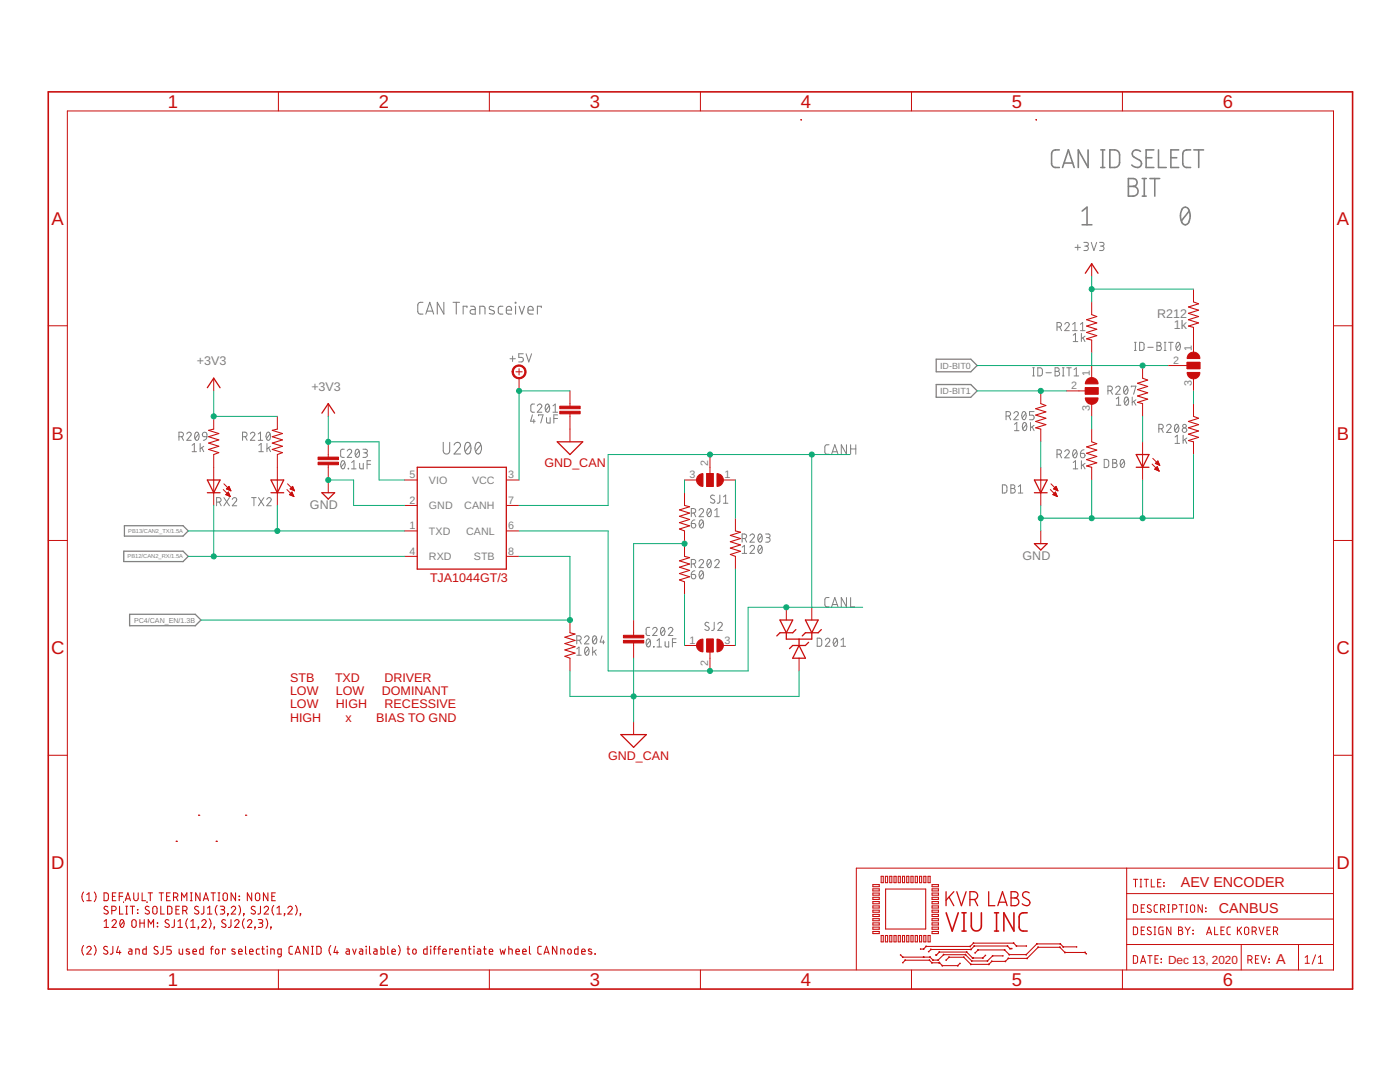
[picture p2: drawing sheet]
<svg xmlns="http://www.w3.org/2000/svg" width="279mm" height="216mm" viewBox="0 0 279 216" stroke-linecap="round" stroke-linejoin="round" font-family="sans-serif">
<defs><g id="words">
<g font-size="3.7" fill="#c90d0c">
<text x="33.5" y="21.5">1</text>
<text x="75.6" y="21.5">2</text>
<text x="117.7" y="21.5">3</text>
<text x="159.8" y="21.5">4</text>
<text x="201.9" y="21.5">5</text>
<text x="244.1" y="21.5">6</text>
<text x="10.3" y="44.9">A</text>
<text x="266.8" y="44.9">A</text>
<text x="10.3" y="87.7">B</text>
<text x="266.8" y="87.7">B</text>
<text x="10.2" y="130.6">C</text>
<text x="266.7" y="130.6">C</text>
<text x="10.2" y="173.4">D</text>
<text x="266.7" y="173.4">D</text>
<text x="33.5" y="196.7">1</text>
<text x="75.6" y="196.7">2</text>
<text x="117.7" y="196.7">3</text>
<text x="159.8" y="196.7">4</text>
<text x="201.9" y="196.7">5</text>
<text x="244.1" y="196.7">6</text>
</g>
<g font-size="2.9" fill="#c90d0c">
<text x="235.7" y="177">AEV ENCODER</text>
<text x="243.3" y="182.1">CANBUS</text>
<text x="254.7" y="192.3">A</text>
</g>
<g font-size="2.5" fill="#808080">
<text x="231" y="63.5">R212</text>
<text x="234.3" y="65.7">1k</text>
<text x="39.3" y="72.9">+3V3</text>
<text x="62.1" y="78">+3V3</text>
<text x="61.9" y="101.5">GND</text>
<text x="204.1" y="111.7">GND</text>
</g>
<g font-size="2.5" fill="#c90d0c">
<text x="108.7" y="93.2">GND_CAN</text>
<text x="85.8" y="116.1">TJA1044GT/3</text>
<text x="57.9" y="136">STB</text>
<text x="66.9" y="136">TXD</text>
<text x="76.7" y="136">DRIVER</text>
<text x="57.9" y="138.7">LOW</text>
<text x="57.9" y="141.4">LOW</text>
<text x="67" y="138.7">LOW</text>
<text x="67" y="141.4">HIGH</text>
<text x="76.2" y="138.7">DOMINANT</text>
<text x="76.8" y="141.4">RECESSIVE</text>
<text x="57.9" y="144">HIGH</text>
<text x="69" y="144">x</text>
<text x="75.1" y="144">BIAS TO GND</text>
<text x="121.4" y="151.6">GND_CAN</text>
</g>
<text font-size="2.3" fill="#c90d0c" x="233.1" y="192.3">Dec 13, 2020</text>
<g font-size="2.1" fill="#808080">
<text x="237.8" y="70" transform="rotate(-90 237.8 70)">1</text>
<text x="213.8" y="77.7">2</text>
<text x="217.5" y="75.1" transform="rotate(-90 217.5 75.1)">1</text>
<text x="234.1" y="72.6">2</text>
<text x="237.8" y="77" transform="rotate(-90 237.8 77)">3</text>
<text x="217.5" y="82.1" transform="rotate(-90 217.5 82.1)">3</text>
<text x="81.7" y="95.4">5</text>
<text x="101.4" y="95.4">3</text>
<text x="137.6" y="95.4">3</text>
<text x="141.3" y="92.9" transform="rotate(-90 141.3 92.9)">2</text>
<text x="144.6" y="95.4">1</text>
<text x="81.7" y="100.5">2</text>
<text x="85.6" y="101.6">GND</text>
<text x="85.6" y="96.5">VIO</text>
<text x="92.7" y="101.6">CANH</text>
<text x="94.2" y="96.5">VCC</text>
<text x="101.4" y="100.5">7</text>
<text x="81.7" y="105.6">1</text>
<text x="85.6" y="106.7">TXD</text>
<text x="93" y="106.7">CANL</text>
<text x="101.4" y="105.6">6</text>
<text x="81.7" y="110.7">4</text>
<text x="85.6" y="111.8">RXD</text>
<text x="94.6" y="111.8">STB</text>
<text x="101.4" y="110.7">8</text>
<text x="137.6" y="128.4">1</text>
<text x="144.6" y="128.4">3</text>
<text x="141.3" y="132.9" transform="rotate(-90 141.3 132.9)">2</text>
</g>
<g font-size="1.8" fill="#808080">
<text x="187.6" y="73.6">ID-BIT0</text>
<text x="187.6" y="78.6">ID-BIT1</text>
</g>
<text font-size="1.4" fill="#808080" x="26.7" y="124.2">PC4/CAN_EN/1.3B</text>
<g font-size="1.1" fill="#808080">
<text x="25.6" y="106.3">PB13/CAN2_TX/1.5A</text>
<text x="25.5" y="111.4">PB12/CAN2_RX/1.5A</text>
</g>
</g></defs>
<g fill="none" stroke="#808080" stroke-width=".2">
<path d="M214.5 49.4h1.1M215.1 48.8v1.1M216.3 48.4h.6a.37 .37 0 0 1 .3 .3 .37 .37 0 0 1-.3 .4h-.4M216.8 49.1a.44 .44 0 0 1 .4 .5 .44 .44 0 0 1-.4 .4h-.5M217.8 48.4l.5 1.6 .6-1.6M219.4 48.4h.6a.37 .37 0 0 1 .3 .3 .37 .37 0 0 1-.3 .4h-.4M219.9 49.1a.44 .44 0 0 1 .4 .5 .44 .44 0 0 1-.4 .4h-.5M101.8 71.6h1M102.3 71v1.1M104.4 70.6h-.9v.7h.6a.46 .46 0 0 1 .3 .5 .46 .46 0 0 1-.3 .4h-.6M105 70.6l.5 1.6 .6-1.6M206.1 75h.3"/>
<path d="M206.1 73.4h.3M206.3 73.4v1.6M207.1 73.4l.8 .1a1.33 1.33 0 0 1 .1 1.2l-.3 .3h-.6zM208.7 74.4h1.1M210.6 73.4h.4a.36 .36 0 0 1 .4 .3 .36 .36 0 0 1-.4 .4 .46 .46 0 0 1 .5 .5 .46 .46 0 0 1-.5 .4h-.4zM210.6 74.1h.4M210.9 65.3h.5a.46 .46 0 0 0 .5-.5 .46 .46 0 0 0-.5-.5h-.5v1.7M211.5 65.3l.4 .7M212 75h.4M212 73.4h.4M212.2 73.4v1.6M212.5 64.7a.45 .45 0 0 1 .6-.3 .45 .45 0 0 1 .2 .7l-.8 .9h.9"/>
<path d="M212.9 73.4h.9M213.3 73.4v1.6M214.1 66h.9M214.1 64.7l.4-.4v1.7M214.2 66.9l.4-.4v1.7M214.2 68.2h.9M214.4 75h.9M214.4 73.7l.4-.3v1.6M215.6 66h.9M215.6 64.7l.5-.4v1.7M215.8 66.5v1.7M216.1 67.4l.4 .8"/>
<path d="M216.5 67.1l-.7 .5M221.1 78h.5a.46 .46 0 0 0 .4-.5 .46 .46 0 0 0-.4-.5h-.5v1.7M221.6 78l.4 .7M222.7 77.4a.45 .45 0 0 1 .6-.3 .45 .45 0 0 1 .1 .7l-.7 .9h.9M222.8 79.6l.4-.4v1.7M224.4 77.2l.3-.2a.95 .95 0 0 1 0 1.7 1.06 1.06 0 0 1-.3-1.5zM224.6 79.3l.2-.1a.95 .95 0 0 1 0 1.7 1.04 1.04 0 0 1-.2-1.6zM225 77.4l-.7 .9M225.1 79.6l-.7 .9M225.8 77.2v-.2h.9l-.5 1.7M226 79.2v1.7M226.4 69.9h.4"/>
<path d="M226.4 68.3h.4M226.6 68.3v1.6M226.7 79.8l-.7 .5M227.4 68.3h.6l.3 .3v1.1l-.3 .2h-.6zM229.1 69.3h1M230.9 68.3h.5a.36 .36 0 0 1 .3 .4 .36 .36 0 0 1-.3 .3 .46 .46 0 0 1 .4 .5 .46 .46 0 0 1-.4 .4h-.5zM230.9 69h.5M232.3 69.9h.4M232.3 68.3h.4M232.5 68.3v1.6M233.2 68.3h.9M233.7 68.3v1.6"/>
<path d="M234.9 68.4l.2-.1a.95 .95 0 0 1 0 1.6 1 1 0 0 1-.2-1.5zM235.5 68.7l-.7 .9M35.7 87.1h.5a.46 .46 0 0 0 .4-.4 .46 .46 0 0 0-.4-.5h-.5v1.7M36.3 87.1l.3 .8M37.3 86.6a.44 .44 0 0 1 .6-.3 .44 .44 0 0 1 .1 .7l-.7 .9h.9M38.3 88.9l.5-.4v1.6M38.3 90.1h.9M39 86.3l.3-.1a.97 .97 0 0 1 0 1.7 1.02 1.02 0 0 1-.3-1.6zM39.6 86.6l-.7 .9M39.9 88.5v1.6M40.3 89.3l.4 .8M40.5 86.4l.4-.2 .3 .2 .1 .7-.8-.1-.1-.3z"/>
<path d="M40.7 89l-.8 .6M41.3 87.1l-.1 .5-.6 .3M44.7 99.3l1.1 1.6M45.8 99.3l-1.1 1.6M46.4 99.7a.44 .44 0 0 1 .6-.4 .44 .44 0 0 1 .1 .7l-.7 .9h.8M48.4 87.1h.5a.46 .46 0 0 0 .4-.4 .46 .46 0 0 0-.4-.5h-.5v1.7M49 87.1l.3 .8M50 86.6a.44 .44 0 0 1 .6-.3 .44 .44 0 0 1 .1 .7l-.7 .9h.9M50.2 99.3h.9M50.7 99.3v1.6M51.5 87.9h.9M51.5 86.6l.5-.4v1.7"/>
<path d="M51.6 99.3l1.1 1.6M51.6 90.1h1M51.6 88.9l.5-.4v1.6M52.7 99.3l-1.1 1.6M53.2 99.7a.44 .44 0 0 1 .7-.4 .44 .44 0 0 1 .1 .7l-.8 .9h.9M53.3 88.5v1.6M53.3 86.3l.3-.1a.97 .97 0 0 1 0 1.7 1.02 1.02 0 0 1-.3-1.6zM53.6 89.3l.4 .8M53.9 86.6l-.7 .9M54 89l-.7 .6M68.2 92l.2-.1a.95 .95 0 0 1 0 1.7 1.06 1.06 0 0 1-.2-1.6zM68.7 89.6l-.5 .1-.2 .3v1l.3 .3h.4"/>
<path d="M68.8 92.3l-.7 .9M69.3 90a.44 .44 0 0 1 .6-.4 .44 .44 0 0 1 .2 .8l-.8 .9h.9M69.5 93.5l.1 .1zM70.2 93.6h.9M70.2 92.3l.4-.4v1.7M71.1 89.7l.2-.1a.97 .97 0 0 1 0 1.7 1.02 1.02 0 0 1-.2-1.6zM71.7 90l-.7 .9M71.8 92.5v.9l.3 .2h.4v-1.1M72.4 89.6h.6a.36 .36 0 0 1 .3 .4 .36 .36 0 0 1-.3 .4h-.4M72.9 90.4a.46 .46 0 0 1 .4 .4 .46 .46 0 0 1-.4 .5h-.5M73.3 92.6h.7M74 91.9h-.7v1.7"/>
<path d="M106.3 82.8l-.4 1.3h.9M106.5 83.7v.7M106.7 80.6h-.5l-.3 .4 .1 1 .2 .2 .5 .1M107.2 81a.44 .44 0 0 1 .7-.4 .44 .44 0 0 1 .1 .7l-.8 1h.9M107.5 83v-.2h.9l-.5 1.6M109 80.7l.2-.1a.95 .95 0 0 1 0 1.7 1.04 1.04 0 0 1-.2-1.6zM109.1 83.3v.9l.2 .2h.5v-1.1M109.6 81l-.7 .9M110.4 82.3h.9M110.4 81l.4-.4v1.7M110.5 83.5h.8M111.3 82.8h-.8v1.6"/>
<path d="M142.6 98.9a.41 .41 0 0 0-.6-.1 .41 .41 0 0 0 0 .7l.5 .2a.41 .41 0 0 1 0 .7 .41 .41 0 0 1-.6-.1l-.1-.1M143.7 98.8l-.1 1.4-.5 .2M144.4 99.1l.4-.3v1.6M165.5 88.8h-.6l-.3 .4 .1 1.2 .2 .2h.6M166 90.6l.6-1.8 .6 1.8M166.1 90.1h1M168.9 88.8v1.8l-1-1.8v1.8M169.8 88.8v1.8M169.8 89.6h1M170.8 88.8v1.8M200 96.8h.7l.2 .2 .1 .9-.3 .4-.7 .1zM200.8 83h.4a.44 .44 0 0 0 .5-.4 .44 .44 0 0 0-.5-.5h-.4v1.7"/>
<path d="M201.3 83l.4 .8M201.7 96.8h.5a.36 .36 0 0 1 .3 .3 .36 .36 0 0 1-.3 .4 .46 .46 0 0 1 .4 .4 .46 .46 0 0 1-.4 .5h-.5zM201.7 97.5h.5M202.3 82.5a.45 .45 0 0 1 .7-.4 .45 .45 0 0 1 .1 .7l-.8 1h.9M202.5 84.7l.4-.4v1.6M202.5 85.9h.9M203.2 98.4h.9M203.2 97.1l.5-.3v1.6M204.1 82.2l.3-.1a.97 .97 0 0 1 0 1.7 1.03 1.03 0 0 1-.3-1.6zM204.2 84.4l.3-.1a.97 .97 0 0 1 0 1.6 1.02 1.02 0 0 1-.3-1.5zM204.7 82.5l-.7 .9M204.9 84.7l-.8 .9"/>
<path d="M205.7 84.3v1.6M206 85.2l.4 .7M206.4 82.1h-.9v.7h.5a.46 .46 0 0 1 .4 .5 .46 .46 0 0 1-.4 .5h-.5M206.4 84.9l-.7 .5M210.9 90.6h.5a.44 .44 0 0 0 .5-.4 .44 .44 0 0 0-.5-.5h-.5v1.7M211.5 90.6l.4 .8M212.5 90.1a.45 .45 0 0 1 .6-.3 .45 .45 0 0 1 .2 .7l-.8 .9h.9M214.2 92.3l.4-.4v1.7M214.2 93.6h.9M214.3 89.9l.2-.2a.95 .95 0 0 1 0 1.7 1 1 0 0 1-.2-1.5zM214.9 90.1l-.8 .9M215.6 90.5h.6a.45 .45 0 0 1 .3 .5 .45 .45 0 0 1-.5 .4 .45 .45 0 0 1-.4-.5z"/>
<path d="M215.8 91.9v1.7M216.1 92.8l.4 .8M216.3 89.7l-.4 .2-.3 .6M216.5 92.5l-.7 .5M220.4 91.7h.6l.2 .2 .1 .9-.3 .5h-.6zM222.1 91.7h.4a.36 .36 0 0 1 .4 .3 .36 .36 0 0 1-.4 .4 .46 .46 0 0 1 .4 .4 .46 .46 0 0 1-.4 .5h-.4zM222.1 92.4h.4M222.8 80.9h.9M223.8 91.8l.2-.1a.95 .95 0 0 1 0 1.6 1.06 1.06 0 0 1-.2-1.5zM224.3 92l-.7 .9M226.3 80.1l.4 .8M231.3 85.6h.4a.44 .44 0 0 0 .5-.5 .44 .44 0 0 0-.5-.4h-.4v1.6"/>
<path d="M231.8 85.6l.4 .7M232.8 85a.44 .44 0 0 1 .6-.3 .44 .44 0 0 1 .2 .7l-.8 .9h.9M234.5 87.2l.4-.4v1.7M234.5 88.5h.9M234.6 84.8l.2-.1a.95 .95 0 0 1 0 1.6 1.06 1.06 0 0 1-.2-1.5zM235.2 85l-.7 .9M236.1 86.8v1.7M236.4 87.7l.5 .8M236.9 87.4l-.8 .5M43.2 100.2h.5a.44 .44 0 0 0 .4-.5 .44 .44 0 0 0-.4-.4h-.5v1.6M43.8 100.2l.3 .7M138 104.5h.5a.45 .45 0 0 1 .4 .5 .45 .45 0 0 1-.5 .4 .45 .45 0 0 1-.4-.5z"/>
<path d="M138 114.6h.5a.45 .45 0 0 1 .4 .5 .45 .45 0 0 1-.5 .4 .45 .45 0 0 1-.4-.4zM138 102.4h.4a.46 .46 0 0 0 .5-.5 .46 .46 0 0 0-.5-.4h-.4v1.6M138 112.5h.4a.44 .44 0 0 0 .5-.4 .44 .44 0 0 0-.5-.5h-.4v1.7M138.5 102.4l.4 .7M138.5 112.5l.4 .8M138.7 103.7l-.6 .3-.1 .5M138.7 113.9l-.6 .3-.1 .4M139.5 101.8a.44 .44 0 0 1 .6-.3 .44 .44 0 0 1 .2 .7l-.8 .9h.9M139.5 112a.44 .44 0 0 1 .6-.4 .44 .44 0 0 1 .2 .8l-.8 .9h.9M139.7 103.8l.3-.1a.97 .97 0 0 1 0 1.7 1.03 1.03 0 0 1-.3-1.6zM139.7 114l.3-.1a.95 .95 0 0 1 0 1.6 1 1 0 0 1-.3-1.5zM140.3 104.1l-.7 .9"/>
<path d="M140.3 114.3l-.7 .8M141.3 101.6l.2-.1a.97 .97 0 0 1 0 1.6 1.02 1.02 0 0 1-.2-1.5zM141.3 111.7l.2-.1a.97 .97 0 0 1 0 1.7 1.03 1.03 0 0 1-.2-1.6zM141.9 101.8l-.7 .9M141.9 112l-.7 .9M142.6 112a.44 .44 0 0 1 .7-.3 .44 .44 0 0 1 .1 .7l-.8 .9h.9M142.6 103.1h.9M142.6 101.8l.5-.3v1.6M144.4 100.4h.9M148.1 107.5h.5a.46 .46 0 0 0 .4-.5 .46 .46 0 0 0-.4-.4h-.5v1.6M148.1 109.2l.5-.4v1.6M148.1 110.4h.9"/>
<path d="M148.7 107.5l.3 .7M149.7 109.2a.45 .45 0 0 1 .6-.4 .45 .45 0 0 1 .2 .7l-.8 .9h.9M149.7 106.9a.44 .44 0 0 1 .6-.3 .44 .44 0 0 1 .1 .7l-.7 .9h.9M151.4 106.7l.3-.1a.97 .97 0 0 1 0 1.6 1.02 1.02 0 0 1-.3-1.5zM151.4 108.9l.3-.1a.93 .93 0 0 1 0 1.6 1.02 1.02 0 0 1-.3-1.5zM152 106.9l-.7 .9M152.1 109.2l-.8 .9M152.8 106.6h.5a.36 .36 0 0 1 .4 .3 .36 .36 0 0 1-.4 .4h-.3M153.2 107.3a.46 .46 0 0 1 .5 .4 .46 .46 0 0 1-.5 .5h-.4M165.5 119.2l-.6 .1-.3 .3 .1 1.4 .8 .1M168.9 119.2v1.9l-1-1.9v1.9M169.8 119.2v1.9h.8"/>
<path d="M115.1 127.8h.4a.44 .44 0 0 0 .5-.5 .44 .44 0 0 0-.5-.4h-.4v1.6M115.1 129.5l.4-.4v1.6M115.1 130.7h.9M115.6 127.8l.4 .7M116.6 127.2a.44 .44 0 0 1 .7-.3 .44 .44 0 0 1 .1 .7l-.8 .9h1M116.9 129.2l.2-.1a.97 .97 0 0 1 0 1.6 1 1 0 0 1-.2-1.5zM117.5 129.5l-.7 .9M118.3 129.1v1.6M118.4 127l.3-.1a.93 .93 0 0 1 0 1.6 1.02 1.02 0 0 1-.3-1.5zM118.6 130l.4 .7M119 129.7l-.7 .5M119 127.2l-.7 .9"/>
<path d="M120.1 126.9l-.3 1.2h.9M120.4 127.8v.7M129.1 127.6l.3-.1a.97 .97 0 0 1 0 1.6 1 1 0 0 1-.3-1.5zM129.7 125.2h-.5l-.3 .4 .1 1 .2 .2h.5M129.8 127.8l-.8 .9M130.2 125.6a.45 .45 0 0 1 .7-.4 .45 .45 0 0 1 .1 .7l-.8 .9h.9M130.4 129l.1 .1zM131.1 129.1h.9M131.1 127.8l.5-.3v1.6M132 125.3l.2-.1a.95 .95 0 0 1 0 1.6 1.02 1.02 0 0 1-.2-1.5zM132.6 125.6l-.7 .8M132.7 128l.1 .9 .2 .2h.5v-1.1"/>
<path d="M133.4 125.6a.44 .44 0 0 1 .6-.4 .44 .44 0 0 1 .1 .7l-.7 .9h.9M134.2 128.2h.7M134.9 127.5h-.7v1.6M141.5 124.3a.41 .41 0 0 0-.6-.1 .41 .41 0 0 0-.1 .6l.6 .3a.44 .44 0 0 1-.1 .7 .44 .44 0 0 1-.6-.2M142.5 124.2v1.4l-.2 .2h-.3M143.3 124.5a.44 .44 0 0 1 .6-.3 .44 .44 0 0 1 .1 .7l-.7 .9h.8M163.1 127.3l.6 .1 .3 .2v.9l-.3 .4-.6 .1zM164.7 127.7a.44 .44 0 0 1 .6-.3 .44 .44 0 0 1 .2 .7l-.8 .9h.9M166 121.1l.6-1.9 .6 1.9M166.1 120.6h1M166.5 127.5l.2-.2a.97 .97 0 0 1 0 1.7 1 1 0 0 1-.2-1.5zM167.1 127.7l-.7 .9"/>
<path d="M167.8 129h.9M167.8 127.7l.5-.4v1.7"/>
<circle cx="236.4" cy="85" r=".36"/>
<circle cx="236.4" cy="85.8" r=".45"/>
</g>
<g fill="none" stroke="#808080" stroke-width=".32">
<path d="M211.4 29.9h-.7a.77 .77 0 0 0-.8 .8l.1 2.3 .4 .4h1M212 33.4l1.2-3.5 1.2 3.5M212.3 32.5h1.8M217.1 29.9v3.5l-1.9-3.5v3.5M219.7 33.4h.8M219.7 29.9h.8M220.1 29.9v3.5M221.5 29.9a1.73 1.73 0 0 1 1.6 .3l.3 .7v1.5l-.3 .7a1.73 1.73 0 0 1-1.6 .3zM225.2 35.6h1a.78 .78 0 0 1 .7 .8 .78 .78 0 0 1-.7 .8 .97 .97 0 0 1 .9 1 .97 .97 0 0 1-.9 .9h-1zM225.2 37.2h1M227.6 30.2a.9 .9 0 0 0-1.2-.2 .9 .9 0 0 0-.3 1.1l1.3 .9a.84 .84 0 0 1 .2 1.2 .84 .84 0 0 1-1.2 .1l-.5-.4M228 39.1h.7"/>
<path d="M228 35.6h.7M228.4 35.6v3.5M228.7 31.5h1.2M229.5 35.6h1.9M230.3 29.9h-1.6v3.5h1.6M230.5 35.6v3.5M231.2 29.9v3.5h1.5M233.7 31.5h1.1M235.2 29.9h-1.5v3.5h1.5M237.6 29.9a1.37 1.37 0 0 0-1.4 .3l-.1 .5v2.2l.5 .5h1M238.3 29.9h1.9M239.2 29.9v3.5"/>
<path d="M216 42.1l.9-.8v3.6M216 44.9h1.9M236 41.6a.81 .81 0 0 1 .9-.2 .81 .81 0 0 1 .5 .8 2.3 2.3 0 0 1-.6 2.6h-.5a2.39 2.39 0 0 1-.4-3zM237.3 42.1l-1.5 2"/>
</g>
<g fill="none" stroke="#808080" stroke-width=".21">
<path d="M84.4 60.3h-.5a.54 .54 0 0 0-.5 .6v1.4l.3 .4h.7M85 62.7l.8-2.4 .8 2.4M85.2 62.1h1.2M88.6 60.3v2.4l-1.3-2.4v2.4M90.4 60.3h1.3M91.1 60.3v2.4M93.2 61.4v-.3h-.8v1.6M93.9 61.1l.7 .1 .2 .3v1.2h-.5a.46 .46 0 0 1-.5-.5 .46 .46 0 0 1 .5-.4h.5M95.8 62.7v-1.6h.6l.4 .3v1.3M98.6 61.2l-.6-.1-.4 .3 .1 .3 .9 .4v.4a.82 .82 0 0 1-1 0M100.4 61.1l-.7 .1-.3 .3 .2 1 .8 .2M101 61.9h1.1a.54 .54 0 0 0-.4-.8 .54 .54 0 0 0-.7 .5l.2 .9 .9 .2"/>
<path d="M102.8 60.3l.2 .2zM102.9 61.1v1.6M103.6 61.1l.5 1.6 .6-1.6M105.4 61.9h1a.54 .54 0 0 0-.4-.8 .54 .54 0 0 0-.6 .5l.1 .9 .9 .2M108 61.4v-.3h-.7v1.6M88.5 88.3v1.7a.65 .65 0 0 0 .6 .6 .65 .65 0 0 0 .6-.6v-1.7M90.6 88.8a.64 .64 0 0 1 .9-.5 .64 .64 0 0 1 .2 1l-1.1 1.3h1.3M93 88.5a.55 .55 0 0 1 .6-.2 .55 .55 0 0 1 .3 .6 1.32 1.32 0 0 1-.6 1.7 1.44 1.44 0 0 1-.3-2.1zM93.9 88.8l-1.1 1.3M95.1 88.5a.53 .53 0 0 1 .6-.2 .53 .53 0 0 1 .3 .6 1.34 1.34 0 0 1-.6 1.7 1.4 1.4 0 0 1-.3-2.1zM95.9 88.8l-1 1.3"/>
</g>
<path d="M186.8 71.7h6.9l1.3 1.2-1.3 1.3h-6.9zM186.8 76.7h6.9l1.3 1.3-1.3 1.3h-6.9zM24.7 110h11.8l1.1 1-1.1 1.1h-11.8zM24.8 104.9h11.7l1.1 1-1.1 1.1h-11.7zM25.9 122.6h13.1l1.1 1.1-1.1 1.2h-13.1z" fill="none" stroke="#808080" stroke-width=".25"/>
<g fill="none" stroke="#c90d0c" stroke-width=".21">
<path d="M159.9 23.9h.1M159.9 23.9v.1M206.8 23.9h.1M206.8 23.9h-.1M206.8 23.9v.1M217.9 62.8l1 .4-2 .6 2 .6-2 .7 2 .6-2 .6 2 .7-2 .6 1 .3M228 75.5l1 .3-2 .7 2 .6-2 .6 2 .7-2 .6 2 .7-2 .6 1 .2M238.2 60.2l1 .4-2 .7 2 .6-2 .6 2 .7-2 .6 2 .6-2 .7 1 .2M42.7 85.6l-1.1 .3 2.1 .6-2.1 .6 2.1 .7-2.1 .6 2.1 .6-2.1 .7 2.1 .6-1 .4M55.4 85.6l-1.1 .3 2.1 .6-2.1 .6 2.1 .7-2.1 .6 2.1 .6-2.1 .7 2.1 .6-1 .4M207.7 80.5l1 .4-2 .7 2 .6-2 .6 2 .7-2 .6 2 .6-2 .7 1 .2M217.9 88.2l1 .3-2 .7 2 .6-2 .6 2 .7-2 .6 2 .7-2 .6 1 .2"/>
<path d="M238.2 83.1l1 .4-2 .6 2 .6-2 .7 2 .6-2 .6 2 .7-2 .6 1 .3M136.6 111l1 .3-2 .6 2 .6-2 .7 2 .6-2 .6 2 .7-2 .6 1 .4M136.6 100.9l1 .2-2 .6 2 .7-2 .6 2 .7-2 .6 2 .6-2 .7 1 .3M146.8 105.9l1 .3-2 .6 2 .7-2 .6 2 .6-2 .7 2 .6-2 .6 1 .4M113.7 126.3l1.1 .2-2.1 .6 2.1 .7-2.1 .6 2.1 .7-2.1 .6 2.1 .6-2.1 .7 1 .3M16.7 178a1.54 1.54 0 0 0 0 1.9M17.3 178.5l.5-.3v1.5M17.3 179.7h.9M18.8 178a1.47 1.47 0 0 1 0 1.9M20.8 178.2h.6l.2 .2v.9l-.2 .4h-.6zM22.4 178.9h.5M23.1 178.2h-.7v1.5h.7"/>
<path d="M23.8 178.9h.7M24.5 178.2h-.7v1.5M25 179.7l.5-1.5 .5 1.5M25.1 179.3h.8M26.7 178.2v1.1a.45 .45 0 0 0 .4 .4 .45 .45 0 0 0 .5-.4v-1.1M28.4 178.2v1.5h.7M29.6 178.2h.8M30 178.2v1.5M31.7 178.2h.9M32.2 178.2v1.5M33.3 178.9h.5M34 178.2h-.7v1.5h.7"/>
<path d="M34.6 179h.5a.43 .43 0 0 0 .4-.4 .43 .43 0 0 0-.4-.4h-.5v1.5M35.2 179l.3 .7M35.2 167.9h.1M36.2 179.7v-1.5l.6 .8 .5-.8v1.5M38 179.7h.4M38 178.2h.4M38.2 178.2v1.5M39.7 162.7h.1M39.9 178.2v1.5l-.8-1.5v1.5M40.6 179.7l.5-1.5 .5 1.5M40.7 179.3h.8M42.1 178.2h.9"/>
<path d="M42.5 178.2v1.5M43.1 167.9h.1M43.2 167.9h.1M43.5 179.7h.4M43.5 178.2h.4M43.7 178.2v1.5M44.6 178.3l.4-.1 .3 .1 .1 1a.43 .43 0 0 1-.5 .4 .43 .43 0 0 1-.4-.4zM47 178.2v1.5l-.9-1.5v1.5M47.7 178.8l.1 .1zM47.7 179.5l.1 .1zM49 162.7h.1M49.1 162.7h.1"/>
<path d="M50.2 178.2v1.5l-.8-1.5v1.5M51.1 178.3l.3-.1 .3 .1 .1 1a.43 .43 0 0 1-.4 .4 .43 .43 0 0 1-.4-.4zM53.5 178.2v1.5l-.9-1.5v1.5M54.3 178.9h.5M54.9 178.2h-.6v1.5h.6M174.2 176.5h1.3v.4h-1.3zM174.2 177.4h1.3v.4h-1.3zM174.2 178.2h1.3v.4h-1.3zM174.2 179h1.3v.5h-1.3zM174.2 179.9h1.3v.4h-1.3zM175.9 174.9h.4v1.2h-.4zM176.7 174.9h.4v1.2h-.4z"/>
<path d="M176.7 177.4h8v8h-8zM177.6 174.9h.4v1.2h-.4zM178.4 174.9h.4v1.2h-.4zM179.3 174.9h.4v1.2h-.4zM180.1 174.9h.4v1.2h-.4zM181 174.9h.4v1.2h-.4zM181.8 174.9h.4v1.2h-.4zM182.6 174.9h.5v1.2h-.5zM183.5 174.9h.4v1.2h-.4zM184.4 174.9h.4v1.2h-.4zM185.2 174.9h.4v1.2h-.4zM186 178.2h1.3v.4h-1.3z"/>
<path d="M186 176.5h1.3v.4h-1.3zM186 177.4h1.3v.4h-1.3zM186 179h1.3v.5h-1.3zM186 179.9h1.3v.4h-1.3zM16.7 188.7a1.54 1.54 0 0 0 0 1.9M17.3 189.2a.43 .43 0 0 1 .6-.4 .43 .43 0 0 1 .2 .7l-.8 .9h.9M18.8 188.7a1.47 1.47 0 0 1 0 1.9M20.8 183.8l.4-.3v1.6M20.8 185.1h.9M21.4 189a.4 .4 0 0 0-.5-.1 .4 .4 0 0 0-.1 .5l.7 .5a.45 .45 0 0 1-.3 .5 .45 .45 0 0 1-.5-.2M21.5 181l-.5-.2-.2 .4v.2l.6 .3a.39 .39 0 0 1 .1 .6 .39 .39 0 0 1-.6 0l-.2-.1M22.3 181.7h.5a.43 .43 0 0 0 .4-.4 .43 .43 0 0 0-.4-.5h-.5v1.6"/>
<path d="M22.4 183.8a.43 .43 0 0 1 .6-.3 .43 .43 0 0 1 .1 .7l-.7 .9h.8M22.5 188.8v1.4l-.2 .2h-.3M23.6 188.8l-.3 1.3h.8M23.9 180.8v1.6h.7M23.9 189.7v.7M24.1 183.6l.2-.1a.91 .91 0 0 1 0 1.6 .97 .97 0 0 1-.2-1.5zM24.7 180h.1M24.7 183.8l-.7 .9M25.1 180.8h.4M25.1 182.4h.4M25.3 180.8v1.6M25.7 189.4h.5l.1 .2v.8h-.5l-.2-.2 .1-.3 .6-.1"/>
<path d="M26 180.8h.9M26.4 183.6l.3-.1 .4 .1 .1 1a.43 .43 0 0 1-.5 .5 .43 .43 0 0 1-.4-.5zM26.4 180.8v1.6M27.1 190.4v-1h.6l.1 1M27.4 181.5l.1 .1zM27.4 182.2l.1 .1zM27.9 183.5v1.6M27.9 184.2h.9M28.8 183.5v1.6M29.2 188.8v1.6l-.6-.1-.1-.8 .7-.1M29.3 180h.1M29.6 185.1v-1.6l.5 .9 .5-.9v1.6"/>
<path d="M29.7 181l-.5-.2-.2 .4 .2 .3 .5 .2a.4 .4 0 0 1 0 .6 .4 .4 0 0 1-.6 0l-.1-.1M30.6 181l.3-.2 .3 .2 .1 1a.43 .43 0 0 1-.4 .4 .43 .43 0 0 1-.4-.4zM31.4 184.1l.1 .1zM31.4 184.8l.1 .1zM31.5 189a.4 .4 0 0 0-.6-.1 .4 .4 0 0 0-.1 .5l.8 .5a.45 .45 0 0 1-.4 .5 .45 .45 0 0 1-.5-.2M32.1 180.8v1.6h.7M32.6 188.8v1.4l-.2 .2h-.4M33.4 180.8l.6 .1 .3 .2v1l-.3 .3h-.6zM33.7 183.6l-.5-.1-.2 .3v.3l.6 .3a.4 .4 0 0 1 .1 .6 .4 .4 0 0 1-.6 0l-.2-.2M34.2 188.8h-.9v.7h.5a.44 .44 0 0 1 .4 .5 .44 .44 0 0 1-.4 .4h-.5M34.8 183.5v1.3l-.5 .3M35.1 181.5h.5"/>
<path d="M35.5 185.1h.9M35.5 183.8l.5-.3v1.6M35.8 189.4v.8l.2 .2h.4v-1M35.8 180.8h-.7v1.6h.7M36.5 181.7h.4a.43 .43 0 0 0 .4-.4 .43 .43 0 0 0-.4-.5h-.4v1.6M37 181.7l.3 .7M37.4 183.3a1.47 1.47 0 0 0 0 2M37.8 189.4h-.5l-.2 .2 .7 .4v.3l-.2 .1-.5-.1M38.1 185.1h.8M38.1 183.8l.4-.3v1.6M38.5 189.9h.7a.36 .36 0 0 0-.2-.5 .36 .36 0 0 0-.5 .3l.1 .6 .6 .1M39.6 185v.1z"/>
<path d="M39.6 181l-.5-.2-.3 .4 .1 .2 .6 .3a.39 .39 0 0 1 .1 .6 .39 .39 0 0 1-.6 0l-.2-.1M39.6 185.1l-.1 .3M40.3 183.8a.43 .43 0 0 1 .6-.3 .43 .43 0 0 1 .1 .7l-.7 .9h.8M40.6 188.8v1.6l-.7-.1v-.9h.7M40.7 180.8l-.1 1.4-.4 .2M41.4 182.4h.9M41.4 181.2l.4-.4v1.6M41.8 183.3a1.47 1.47 0 0 1 0 2M42 189.4h.5M42.5 188.8l-.3 .3v1.3M42.7 185l.1 .1zM42.8 185.1l-.1 .3"/>
<path d="M43.1 189.5l.2-.1 .3 .1 .1 .6a.35 .35 0 0 1-.4 .3 .35 .35 0 0 1-.3-.3zM43.3 180.7a1.47 1.47 0 0 0 0 1.9M44 180.8h.5a.35 .35 0 0 1 .3 .4 .35 .35 0 0 1-.3 .3h-.4M44.4 181.5a.43 .43 0 0 1 .4 .5 .43 .43 0 0 1-.4 .4h-.4M44.9 189.5v-.1h-.5v1M45 183.6l-.5-.1-.2 .3v.3l.6 .3a.39 .39 0 0 1 .1 .6 .39 .39 0 0 1-.6 0l-.2-.2M45.4 182.3l.1 .1zM45.5 182.4l-.1 .4M46.1 183.5v1.3l-.5 .3M46.1 181.2a.43 .43 0 0 1 .7-.4 .43 .43 0 0 1 .1 .7l-.8 .9h.9M46.8 183.8a.43 .43 0 0 1 .6-.3 .43 .43 0 0 1 .2 .7l-.8 .9h.9M46.9 189.4h-.5l-.2 .2 .7 .4v.3l-.1 .1-.5-.1"/>
<path d="M47.6 189.9h.7a.36 .36 0 0 0-.2-.5 .36 .36 0 0 0-.5 .3l.1 .6 .6 .1M47.7 180.7a1.54 1.54 0 0 1 0 1.9M48.6 182.3l.1 .1zM48.7 182.4l-.1 .4M48.7 183.3a1.47 1.47 0 0 0 0 2M49 188.8v1.3l.3 .3M49.4 183.8a.43 .43 0 0 1 .6-.3 .43 .43 0 0 1 .1 .7l-.7 .9h.8M49.8 189.9h.7a.36 .36 0 0 0-.2-.5 .36 .36 0 0 0-.5 .3l.1 .6 .6 .1M50.9 185v.1zM50.9 181l-.5-.2-.3 .4 .1 .2 .6 .3a.39 .39 0 0 1 .1 .6 .39 .39 0 0 1-.6 0l-.2-.1M50.9 185.1l-.1 .3M51.6 183.5h.5a.35 .35 0 0 1 .4 .3 .35 .35 0 0 1-.4 .4h-.3"/>
<path d="M51.8 189.4h-.5l-.1 .2v.7l.6 .1M52 180.8v1.4l-.2 .2h-.3M52 184.2a.43 .43 0 0 1 .5 .4 .43 .43 0 0 1-.5 .5h-.4M52.2 189.4h.5M52.4 188.8v1.4l.3 .2M52.7 181.2a.44 .44 0 0 1 .6-.4 .44 .44 0 0 1 .2 .7l-.8 .9h.9M53.1 183.3a1.54 1.54 0 0 1 0 2M53.3 188.8l.1 .1zM53.3 189.4v1M54 190.4v-1l.7 .1v.9M54 185l.1 .1zM54.1 185.1l-.1 .3"/>
<path d="M54.6 180.7a1.54 1.54 0 0 0 0 1.9M55.3 182.4h.8M55.3 181.2l.4-.4v1.6M56.1 190.4l-.6-.1v-.9h.6v1.4l-.6 .1M56.7 182.3l.1 .1zM56.8 182.4l-.1 .4M57.4 181.2a.44 .44 0 0 1 .7-.4 .44 .44 0 0 1 .1 .7l-.8 .9h.9M58.4 188.8h-.5l-.2 .4v1l.2 .2h.5M58.9 190.4l.5-1.6 .6 1.6M59 180.7a1.54 1.54 0 0 1 0 1.9M59 190h.8M59.9 182.3l.1 .1z"/>
<path d="M60 182.4l-.1 .4M61.5 188.8v1.6l-.9-1.6v1.6M62.2 190.4h.3M62.2 188.8h.3M62.4 188.8v1.6M63.2 188.8h.6l.3 .3v.9l-.3 .4h-.6zM66 188.7a1.47 1.47 0 0 0 0 1.9M67 188.8l-.3 1.3h.8M67.3 189.7v.7M69.1 189.4h.5l.1 .2v.8h-.5l-.2-.2 .1-.3 .6-.1M70.4 189.4l.3 1 .4-1M71.8 189.4h.4l.2 .2v.8h-.5l-.2-.2 .1-.3 .6-.1"/>
<path d="M73 188.8l.1 .1zM73.1 189.4v1M73.7 188.8v1.3l.3 .3M74.6 189.4h.5l.1 .2v.8h-.5l-.2-.2 .1-.3 .6-.1M76 188.8v1.6l.6-.1 .1-.8-.7-.1M77.4 188.8v1.3l.2 .3M78.2 189.9h.7a.36 .36 0 0 0-.2-.5 .36 .36 0 0 0-.5 .3l.1 .6 .6 .1M79.5 188.7a1.54 1.54 0 0 1 0 1.9M81.2 189.4h.6M81.4 188.8v1.4l.4 .2M82.5 189.5l.2-.1 .3 .1 .1 .6a.35 .35 0 0 1-.4 .3 .35 .35 0 0 1-.3-.3zM85.2 188.8v1.6l-.6-.1v-.8l.6-.1"/>
<path d="M85.9 188.8l.1 .1zM86 189.4v1M86.5 189.4h.5M87 188.8l-.3 .3v1.3M87.4 189.4h.5M87.9 188.8l-.3 .3v1.3M88.3 189.9h.8a.37 .37 0 0 0-.3-.5 .37 .37 0 0 0-.5 .3l.1 .6 .7 .1M90.3 189.5v-.1h-.5v1M90.8 189.9h.7a.36 .36 0 0 0-.2-.5 .36 .36 0 0 0-.5 .3l.1 .6 .6 .1M92.2 190.4v-1l.7 .1v.9M93.5 189.4h.5M93.7 188.8v1.4l.3 .2"/>
<path d="M94.6 188.8v.1zM94.6 189.4v1M95.3 189.4h.5l.1 .2v.8h-.5l-.2-.2 .1-.3 .6-.1M96.5 189.4h.5M96.7 188.8v1.4l.3 .2M97.6 189.9h.7a.36 .36 0 0 0-.2-.5 .36 .36 0 0 0-.5 .3l.1 .6 .6 .1M99.8 189.4l.3 1 .2-.7 .3 .7 .3-1M101.5 189.4h.7v1M101.5 188.8v1.6M103 189.9h.7a.36 .36 0 0 0-.3-.5 .36 .36 0 0 0-.4 .3v.6l.7 .1M104.3 189.9h.7a.36 .36 0 0 0-.2-.5 .36 .36 0 0 0-.5 .3l.1 .6 .6 .1M105.7 188.8v1.3l.2 .3"/>
<path d="M108 188.8h-.5l-.2 .4 .1 1 .1 .2h.5M108.6 190.4l.5-1.6 .5 1.6M108.7 190h.8M111.1 188.8v1.6l-.8-1.6v1.6M111.9 190.4v-1l.7 .1v.9M113.4 189.5l.3-.1 .2 .1 .1 .6a.35 .35 0 0 1-.3 .3 .35 .35 0 0 1-.4-.3zM115.4 188.8v1.6l-.7-.1v-.8l.7-.1M116.1 189.9h.7a.36 .36 0 0 0-.3-.5 .36 .36 0 0 0-.4 .3v.6l.7 .1M118 189.4h-.5l-.1 .2 .7 .4v.3l-.2 .1-.5-.1M118.7 190.3l.1 .1zM174.2 184.1h1.3v.5h-1.3zM174.2 183.3h1.3v.4h-1.3z"/>
<path d="M174.2 180.8h1.3v.4h-1.3zM174.2 181.6h1.3v.4h-1.3zM174.2 182.5h1.3v.4h-1.3zM174.2 185h1.3v.4h-1.3zM174.2 185.9h1.3v.4h-1.3zM175.9 186.7h.4v1.2h-.4zM176.7 186.7h.4v1.2h-.4zM177.6 186.7h.4v1.2h-.4zM178.4 186.7h.4v1.2h-.4zM179.3 186.7h.4v1.2h-.4zM179.7 190.6l.5 .4h5.4l.6 .6h1l1.1-1.1h4.4l1.2 1.2h3.2l1-1h2M179.8 190.5l-.1 .1"/>
<path d="M180.1 186.7h.4v1.2h-.4zM180.1 192l.1 .1M180.2 190.9v.2M180.2 192.1l.5-.5h4.8l.5 .5h1.5l.6 .6h3l.5-.5M180.2 190.9l-.1 .2M180.6 191.6h.1M180.7 191.5v.2M181 186.7h.4v1.2h-.4zM181.8 186.7h.4v1.2h-.4zM182.6 186.7h.5v1.2h-.5zM183.5 186.7h.4v1.2h-.4zM183.7 189.3v.1"/>
<path d="M184.3 189.3l.1 .1M184.3 190.9v.2l.1-.2-.1 .2M184.3 189.3v.1M184.3 190.9v.2M184.4 186.7h.4v1.2h-.4zM184.9 188.9l-.1-.1v.1M185.2 186.7h.4v1.2h-.4zM185.3 189.8l.1 .1M185.4 191.6l.1-.1v.2M185.6 190.9v.2M185.7 190.9l-.2 .1M185.7 189.4l.1 .1"/>
<path d="M185.8 189.4v.1M186 192v.2M186 184.1h1.3v.5h-1.3zM186 183.3h1.3v.4h-1.3zM186 180.8h1.3v.4h-1.3zM186 181.6h1.3v.4h-1.3zM186 182.5h1.3v.4h-1.3zM186 185h1.3v.4h-1.3zM186 185.9h1.3v.4h-1.3zM186 192.1l-.1 .1M186.2 191.5v.2M186.2 191.5v.1"/>
<path d="M186.8 190.5v.1M186.8 190.5l.1 .1M186.9 190.5v.1M187.3 191.6l-.1-.1v.2M187.4 192.1l.1 .1M187.4 189.9l.1 .1M187.4 192l.1 .1M187.5 192.1h-.1M187.5 189.9v.1M187.5 192.2v-.2l-.1 .2M187.5 190h5.4l1.2 1.2h2l.6-.6M187.5 190l-.7 .6"/>
<path d="M188.1 192.6l-.1 .1 .1-.1M188.3 190.4l.1 .1M188.3 190.4v.2M188.8 191.5l.1 .1M189.4 191v.1M189.4 190.9v.2M191.1 192.6l.1 .1M191.1 192.6v.1M191.5 192.2l.1 .1M192.3 190.9v.2M192.4 191l-.1 .1M192.7 190.4v.2"/>
<path d="M192.7 190.4l-.1 .1M192.9 189.9v.1M193 189.9l-.1 .1M193.6 188.8v.1v-.1M193.7 192.5l.1-.1v.1M193.7 189.4l.1 .1M193.8 189.4v.1M193.9 191.7v.1M194 191.7l-.1 .1M194.1 191.1v.1M194.1 191.1l.1 .1zM194.1 191.2l.1-.1-.1 .1"/>
<path d="M194.2 188.2h.1M194.3 188.1v.2M194.4 188.7l.1 .1M194.4 188.7v.1M194.6 190.1v.1M195.2 189.6v-.1v.1M196.1 191.1l.1 .1M196.1 191.1v.1M196.6 190.6l.1 .1M197 191.7l.1 .1M197.1 191.7v.1M197.3 192.4l.1 .1"/>
<path d="M197.3 192.4v.1M197.9 191.8l.1 .1M197.9 191.8v.1M198.1 190.8v-.1v.1M200.1 190.7v.1M200.5 189.5v.1M200.5 189.5l-.1 .1M200.7 191.9l-.1-.1v.1M201.1 188.7v.1M201.1 188.7l-.1 .1M201.2 191.2l.1 .1M201.2 191.2v.1"/>
<path d="M201.4 190.4v.1M201.5 190.4l-.1 .1M201.6 189.2v.2M201.6 189.2l-.1 .1M201.9 189.2v.2M201.9 189.3h-.3l-.5-.5h-6.7l-.6 .7h-8l-.4 .4M202.3 188.1v.2M202.3 188.2h-.1M202.9 188.7v.1M202.9 188.7l-.1 .1M204.7 190.4l.2 .1M204.8 188.7v.1"/>
<path d="M204.8 190.4v.1M204.8 188.8h-1.9l-.6-.6h-8l-.7 .6h-8.8l-.5 .6h-.6M205 191.3l-.1-.1 .1 .1M206.9 188.4v-.1l.1 .1M207.1 189l.1 .1M207.2 189v.1M207.2 189h4.3l1 1.1h4l.3 .2M207.2 189l-2.2 2.2h-3.8l-.6 .6h-2.7l-.6 .6h-3.5l-1.5-1.4h-2.9l-.6 .6M211.5 189v.1l.1-.1M211.6 188.3v.1M212.2 188.9v.1M212.5 190v.1"/>
<path d="M212.6 190l-.1 .1M214.8 188.9v.1M214.8 188.9h-2.6l-.6-.6h-4.7l-2.1 2.2h-3.4l-.9-1h-5.3l-.6 .6M216.5 190v.1M216.6 190l-.1 .1M216.8 190.3l-.1 .1"/>
</g>
<g fill="none" stroke="#c90d0c" stroke-width=".2">
<path d="M55.6 18.3v3.8M97.7 18.3v3.8M139.8 18.3v3.8M181.9 18.3v3.8M224 18.3v3.8M13.4 22.1h252.7v171.4h-252.7zM217.9 52.6v2.6M238.2 57.7v2.5M9.6 65h3.8M42.7 75.5v2.5M103 74.2h1.2M103.6 73.6v1.2"/>
<path d="M103.6 75.5v2.5M113.7 78v3M207.7 78v2.5M212.8 78h3.8M216.6 77.4h2.5v1.2h-2.5zM217.9 60.2v2.6M217.9 67.9v2.5M217.9 72.9v2.6M228 72.9v2.6M233.1 72.9h3.8M236.9 72.3h2.6v1.3h-2.6zM238.2 65.3v5.1"/>
<path d="M238.2 75.5v2.5M266.1 65h3.8M42.7 83.1v2.5M42.7 90.7v10.2M44.6 97.7l1.4 1.4M44.7 96.5l1.4 1.4M45.1 98.7l.9 .4M45.1 98.7h.7M45.2 97.6l.5-.6 .4 .9zM45.2 98.6h.5M45.3 97.5h.6M45.3 97.6h.6"/>
<path d="M45.3 98.4h.4M45.3 98.8h.5M45.4 97.4h.4M45.4 98.3h.2M45.5 97.2h.3M45.6 98.2h.1M45.6 97.7h.4M45.6 98.2l.4 .9M45.6 98.2l-.5 .5M45.6 98.9h.3M45.6 97.1h.1M45.9 97.9h.1"/>
<path d="M45.9 99.1h.1M55.4 83.1v2.5M55.4 90.7v10.2M57.3 97.7l1.4 1.4M57.4 96.5l1.4 1.4M57.8 98.7h.7M57.8 98.7l.9 .4M57.9 98.6h.5M57.9 97.6l.5-.6 .4 .9zM58 97.5h.6M58 97.6h.6M58 98.4h.4"/>
<path d="M58 98.8h.5M58.1 97.4h.4M58.1 98.3h.2M58.2 97.2h.3M58.3 98.2h.1M58.3 97.7h.4M58.3 98.2l.4 .9M58.3 98.2l-.5 .5M58.3 98.9h.3M58.3 97.1h.1M58.6 97.9h.1M58.6 99.1h.1"/>
<path d="M65.5 80.5v2.6M65.5 88.2v3M65.5 92.7v5.6M80.7 95.8h2.6M101 95.8h2.6M113.7 82.6v5.6M136.6 98.3v2.6M136.6 95.8h2.5M141.1 94.5h1.2v2.5h-1.2zM141.7 90.7v3.8M144.2 95.8h2.6M207.7 85.6v2.6"/>
<path d="M207.7 93.2v7.7M209.6 97.7l1.4 1.4M209.7 96.5l1.4 1.4M210.1 98.7h.7M210.2 98.6h.6M210.2 97.6l.6-.6 .3 .9zM210.3 97.5h.6M210.4 97.6h.6M210.4 98.4h.4M210.4 98.8h.5M210.4 97.4h.5M210.5 98.3h.2"/>
<path d="M210.6 97.2h.2M210.6 98.2h.1M210.6 98.2l.4 .9M210.6 98.2l-.5 .5 .9 .4M210.7 97.7h.4M210.7 98.9h.2M210.7 97.1h.1M210.9 97.9h.2M210.9 99.1h.1M217.9 80.5v2.6M217.9 85.6v2.6M217.9 93.2v2.6"/>
<path d="M228 80.5v2.6M228 88.2v7.6M229.9 92.6l1.4 1.4M230.1 91.5l1.4 1.4M230.4 93.6l.5-.5 .4 .9zM230.5 93.6h.7M230.6 92.5l.5-.5 .4 .9zM230.6 93.5h.5M230.6 92.4h.7M230.7 93.4h.4M230.7 92.5h.6M230.7 93.7h.5"/>
<path d="M230.8 92.3h.4M230.8 93.3h.2M230.9 92.2h.3M230.9 93.2h.1M231 92.7h.4M231 92.1h.1M231 93.9h.3M231.3 92.8h.1M231.3 94h.1M238.2 80.5v2.6M238.2 88.2v2.5M9.6 107.8h3.8"/>
<path d="M80.7 105.9h2.6M80.7 100.9h2.6M80.7 111h2.6M101 105.9h2.6M101 100.9h2.6M101 111h2.6M136.6 105.9v5.1M136.6 116.1v2.5M146.8 103.4v2.5M146.8 111v2.6M207.7 105.9v2.6M266.1 107.8h3.8"/>
<path d="M113.7 123.7v2.6M113.7 131.3v2.6M126.4 123.7v3.1M126.4 128.3v3M136.6 128.8h2.5M141.1 127.5h1.2v2.6h-1.2zM141.7 130.1v3.8M144.2 128.8h2.6M156.9 121.2v2.5M159.5 131.3v2.6M162 121.2v2.5M9.6 150.7h3.8"/>
<path d="M126.4 144v2.6M266.1 150.7h3.8M224.9 173.2v20.3M224.9 178.3h41.2M226.2 175.5h.8M226.6 175.5v1.5M227.5 175.5h.4M227.5 177h.4M227.7 175.5v1.5M228.3 175.5h.9M228.8 175.5v1.5M229.8 175.5v1.5h.6"/>
<path d="M231 176.1h.5M231.7 175.5h-.7v1.5h.7M232.2 176.1l.1 .1zM232.2 176.8h.1zM266.1 173.2h-95.2v20.3M55.6 193.5v3.9M97.7 193.5v3.9M139.8 193.5v3.9M181.9 193.5v3.9M224 193.5v3.9M224.9 188.5h41.2M224.9 183.4h41.2"/>
<path d="M226.2 190.7h.6l.2 .2v1.1l-.2 .2h-.6zM226.2 185h.6l.2 .2v1l-.2 .3h-.6zM226.2 180.5l.6 .1 .2 .2v1l-.2 .2-.6 .1zM227.6 192.2l.5-1.5 .5 1.5M227.8 191.8h.7M227.8 185.7h.5M227.8 181.2h.5M228.4 185h-.6v1.5h.6M228.4 180.5h-.6v1.6h.6M229.1 190.7h.8M229.5 190.7v1.5M229.7 185.1a.4 .4 0 0 0-.5-.1 .4 .4 0 0 0-.2 .5l.6 .4a.41 .41 0 0 1 0 .6 .41 .41 0 0 1-.7-.2"/>
<path d="M229.7 180.7a.4 .4 0 0 0-.5-.1 .4 .4 0 0 0-.2 .5l.6 .3a.41 .41 0 0 1 0 .7 .41 .41 0 0 1-.7-.3M230.3 185h.4M230.3 186.5h.4M230.5 185v1.5M230.5 191.4h.5M231 180.5l-.5 .1-.2 .3 .1 .9 .1 .2 .5 .1M231.2 190.7h-.7v1.5h.7M231.6 181.4h.5a.42 .42 0 0 0 .4-.4 .42 .42 0 0 0-.4-.5h-.5v1.6M231.7 191.3l.1 .1zM231.7 192l.1 .1zM232.1 185h-.6l-.2 .2v1l.2 .3h.6v-.8h-.2M232.1 181.4l.4 .7"/>
<path d="M233 180.5h.4M233 182.1h.4M233.2 180.5v1.6M233.7 185v1.5l-.9-1.5v1.5M234 181.4h.5a.42 .42 0 0 0 .4-.4 .42 .42 0 0 0-.4-.5h-.5v1.6M235.2 185l.7 .1v.4l-.3 .2a.42 .42 0 0 1 .5 .4 .42 .42 0 0 1-.5 .4h-.4zM235.2 185.7h.4M235.3 180.5h.9M235.8 180.5v1.6M236.5 185l.5 .7M236.7 180.5h.3M236.7 182.1h.3"/>
<path d="M236.8 180.5v1.6M237 185.7v.8M237.5 185l-.5 .7M237.7 180.7l.3-.2 .3 .2 .1 .9a.42 .42 0 0 1-.4 .5 .42 .42 0 0 1-.4-.5zM238.1 185.6v.1zM238.1 186.3v.1zM239.9 180.5v1.6l-.8-1.6v1.6M240.6 181.2l.1 .1zM240.6 181.8l.1 .1zM240.8 186.5l.5-1.5 .5 1.5M240.9 186.1h.8M242.4 185v1.5h.7"/>
<path d="M243.7 185.7h.5M244.3 185h-.6v1.5h.6M245.6 185h-.5l-.2 .3v1l.2 .2h.5M247 185v1.5M247.3 185.6l.5 .9M247.7 188.5v5M247.8 185l-.8 .9M248.5 185.1l.3-.1 .3 .1 .1 1a.42 .42 0 0 1-.4 .4 .42 .42 0 0 1-.4-.4zM249 191.5h.5a.42 .42 0 0 0 .4-.4 .42 .42 0 0 0-.4-.4h-.5v1.5M249.6 191.5l.3 .7M249.9 185.8h.4a.42 .42 0 0 0 .4-.4 .42 .42 0 0 0-.4-.4h-.4v1.5M250.4 185.8l.3 .7"/>
<path d="M250.5 191.4h.6M251.2 190.7h-.7v1.5h.7M251.2 185l.6 1.5 .5-1.5M251.7 190.7l.5 1.5 .5-1.5M252.9 185.7h.5M253.2 191.3l.1 .1zM253.2 192l.1 .1zM253.5 185h-.6v1.5h.6M254.1 185.8h.5a.42 .42 0 0 0 .4-.4 .42 .42 0 0 0-.4-.4h-.5v1.5M254.7 185.8l.3 .7M259.1 188.5v5M260.5 192.2h.8"/>
<path d="M260.5 191l.4-.3v1.5M262.6 190.5l-.7 1.9M263.1 192.2h.9M263.1 191l.4-.3v1.5"/>
</g>
<path d="M9.6 18.3h260.3v179.1h-260.3zM188.8 182.1l1.2 3.7 1.2-3.7M192 185.8h.8M192 182.1h.8M192.4 182.1v3.7M193.8 182.1v2.7a1.01 1.01 0 0 0 1 1 1.01 1.01 0 0 0 1.1-1v-2.7M198.5 185.8h.8M198.5 182.1h.8M198.9 182.1v3.7M202.4 182.1v3.7l-2.1-3.7v3.7M205 182.1l-1.1 .1a.8 .8 0 0 0-.5 .8v2l.2 .5a1.43 1.43 0 0 0 1.4 .3" fill="none" stroke="#c90d0c" stroke-width=".32"/>
<g fill="none" stroke="#c90d0c" stroke-width=".25">
<path d="M216.6 54.5l1.3-1.9 1.2 1.9M41.4 77.4l1.3-1.9 1.2 1.9M41.4 95.8h2.5l-1.2 2.5zM41.4 98.3h2.5M54.1 98.3h2.5M54.1 95.8h2.5l-1.2 2.5zM64.2 98.3h2.6l-1.3 1.3zM64.2 82.4l1.3-1.9 1.3 1.9M83.3 93.2h17.7v20.4h-17.7zM111.2 88.2h5.1l-2.6 2.5zM206.4 98.3h2.6M206.4 95.8h2.6l-1.3 2.5z"/>
<path d="M226.8 90.7h2.5l-1.3 2.5zM226.8 93.2h2.5M206.4 108.5h2.6l-1.3 1.2zM155.7 123.7h2.5l-1.3 2.6zM156.9 126.3v1.2h5.1v-1.2M158.8 125.6l-.6 .7h-2.5l-.7 .6M159.5 128.8l1.2 2.5h-2.5zM159.5 127.5v1.3M160.7 123.7h2.6l-1.3 2.6zM161.4 128.2l-.7 .6h-2.5l-.6 .6M163.9 125.6l-.6 .7h-2.6l-.6 .6M123.9 146.6h5.1l-2.6 2.5z"/>
<path d="M188.8 177.9v2.8M189.4 179l1 1.7M190.4 177.9l-1.6 1.7M190.9 177.9l1 2.8 .9-2.8M193.6 179.5a1.36 1.36 0 0 0 1.3-.3 .78 .78 0 0 0 .1-.8 .78 .78 0 0 0-.6-.5h-.8v2.8M194.5 179.5l.6 1.2M197.3 177.9v2.8h1.2M201.8 177.9h.7a.62 .62 0 0 1 .7 .7 .62 .62 0 0 1-.7 .6 .77 .77 0 0 1 .8 .7 .77 .77 0 0 1-.8 .8h-.7zM201.8 179.2h.7M205.4 178.2a.7 .7 0 0 0-1-.2 .7 .7 0 0 0 0 1.1l.8 .5a.67 .67 0 0 1 .2 .9 .67 .67 0 0 1-1 .1l-.4-.3M199.1 180.7l1-2.8 .9 2.8M199.4 180h1.4"/>
</g>
<g fill="#c90d0c" stroke="#c90d0c" stroke-width=".2">
<path d="M236.9 74.3h2.6a1.27 1.27 0 0 1-1.3 1.3 1.27 1.27 0 0 1-1.3-1.3z" fill-rule="evenodd"/>
<path d="M237.3 70.6a1.27 1.27 0 0 1 1.4-.2 1.27 1.27 0 0 1 .8 1.1h-2.6l.1-.4z" fill-rule="evenodd"/>
<path d="M216.6 79.4h2.5a1.27 1.27 0 0 1-1.2 1.3 1.27 1.27 0 0 1-1.3-1.3z" fill-rule="evenodd"/>
<path d="M217 75.6a1.27 1.27 0 0 1 1.4-.2 1.27 1.27 0 0 1 .7 1.2h-2.5l.1-.4z" fill-rule="evenodd"/>
<path d="M139.3 94.9l.5-.3 .5-.1v2.5a1.26 1.26 0 0 1-1.2-.7 1.26 1.26 0 0 1 .2-1.4z" fill-rule="evenodd"/>
<path d="M143.1 94.5a1.27 1.27 0 0 1 1.3 1.3 1.27 1.27 0 0 1-1.3 1.2z" fill-rule="evenodd"/>
<path d="M143.1 127.5a1.27 1.27 0 0 1 1.3 1.3 1.27 1.27 0 0 1-1.3 1.3z" fill-rule="evenodd"/>
<path d="M139.3 128l.5-.4 .5-.1v2.6a1.26 1.26 0 0 1-1.2-.8 1.26 1.26 0 0 1 .2-1.3z" fill-rule="evenodd"/>
<path d="M102.6 73.2a1.4 1.4 0 0 1 2.2 .3 1.4 1.4 0 0 1-.8 2.1 1.4 1.4 0 0 1-1.8-1.4h.2a1.15 1.15 0 0 1 1.7-1.1 1.15 1.15 0 0 1 .2 1.9 1.15 1.15 0 0 1-1.8-.5l-.1-.3h-.2z" fill-rule="evenodd"/>
</g>
<g fill="#c90d0c" stroke="#c90d0c" stroke-width=".2">
<path d="M236.9 72.3h2.6v1.3h-2.6z"/>
<path d="M216.6 77.4h2.5v1.2h-2.5z"/>
<path d="M111.7 82.1h4.1v.5h-4.1z"/>
<path d="M111.7 81h4.1v.6h-4.1z"/>
<path d="M124.4 127.8h4.1v.5h-4.1z"/>
<path d="M124.4 126.8h4.1v.5h-4.1z"/>
<path d="M63.5 92.2h4v.5h-4z"/>
<path d="M63.5 91.2h4v.5h-4z"/>
<path d="M141.1 94.5h1.2v2.5h-1.2z"/>
<path d="M141.1 127.5h1.2v2.6h-1.2z"/>
</g>
<g fill="none" stroke="#0dab76" stroke-width=".2">
<path d="M217.9 55.2v5M217.9 57.7h20.3M42.7 78v5.1h12.7M113.7 78h-10.1v17.8M195 72.9h38.1M195 78h17.8M217.9 70.4v2.5M238.2 78v2.5M65.5 83.1v5.1h10.1v7.6h5.1M65.5 95.8h5.1v5.1h10.1M136.6 95.8v2.5M146.8 95.8v7.6"/>
<path d="M162 90.7v30.5M169.6 90.7h-48.2v10.2h-17.8M207.7 88.2v5M217.9 83.1v2.5M217.9 95.8v7.6M228 83.1v5.1M228 95.8v7.6M238.2 90.7v12.7h-30.5M37.6 105.9h43.1M37.6 111h43.1M42.7 100.9v10.1M55.4 100.9v5"/>
<path d="M103.6 105.9h17.8v28h27.9v-12.7h22.9M103.6 111h10.1v12.7h-73.6M136.6 108.5h-10.2v15.2M136.6 118.6v10.2M146.8 113.6v15.2M207.7 100.9v5M113.7 133.9v5.1h45.8v-5.1M126.4 131.3v12.7"/>
</g>
<g fill="#0dab76" stroke="#0dab76" stroke-width=".2">
<circle cx="42.7" cy="83.1" r=".51"/>
<circle cx="217.9" cy="57.7" r=".51"/>
<circle cx="65.5" cy="88.2" r=".51"/>
<circle cx="141.7" cy="90.7" r=".51"/>
<circle cx="162" cy="90.7" r=".51"/>
<circle cx="156.9" cy="121.2" r=".51"/>
<circle cx="141.7" cy="133.9" r=".51"/>
<circle cx="136.6" cy="108.5" r=".51"/>
<circle cx="207.7" cy="103.4" r=".51"/>
<circle cx="217.9" cy="103.4" r=".51"/>
<circle cx="228" cy="103.4" r=".51"/>
<circle cx="65.5" cy="95.8" r=".51"/>
<circle cx="228" cy="72.9" r=".51"/>
<circle cx="207.7" cy="78" r=".51"/>
<circle cx="55.4" cy="105.9" r=".51"/>
<circle cx="42.7" cy="111" r=".51"/>
<circle cx="126.4" cy="139" r=".51"/>
<circle cx="103.6" cy="78" r=".51"/>
<circle cx="113.7" cy="123.7" r=".51"/>
</g>
<use href="#words"/>
</svg>
